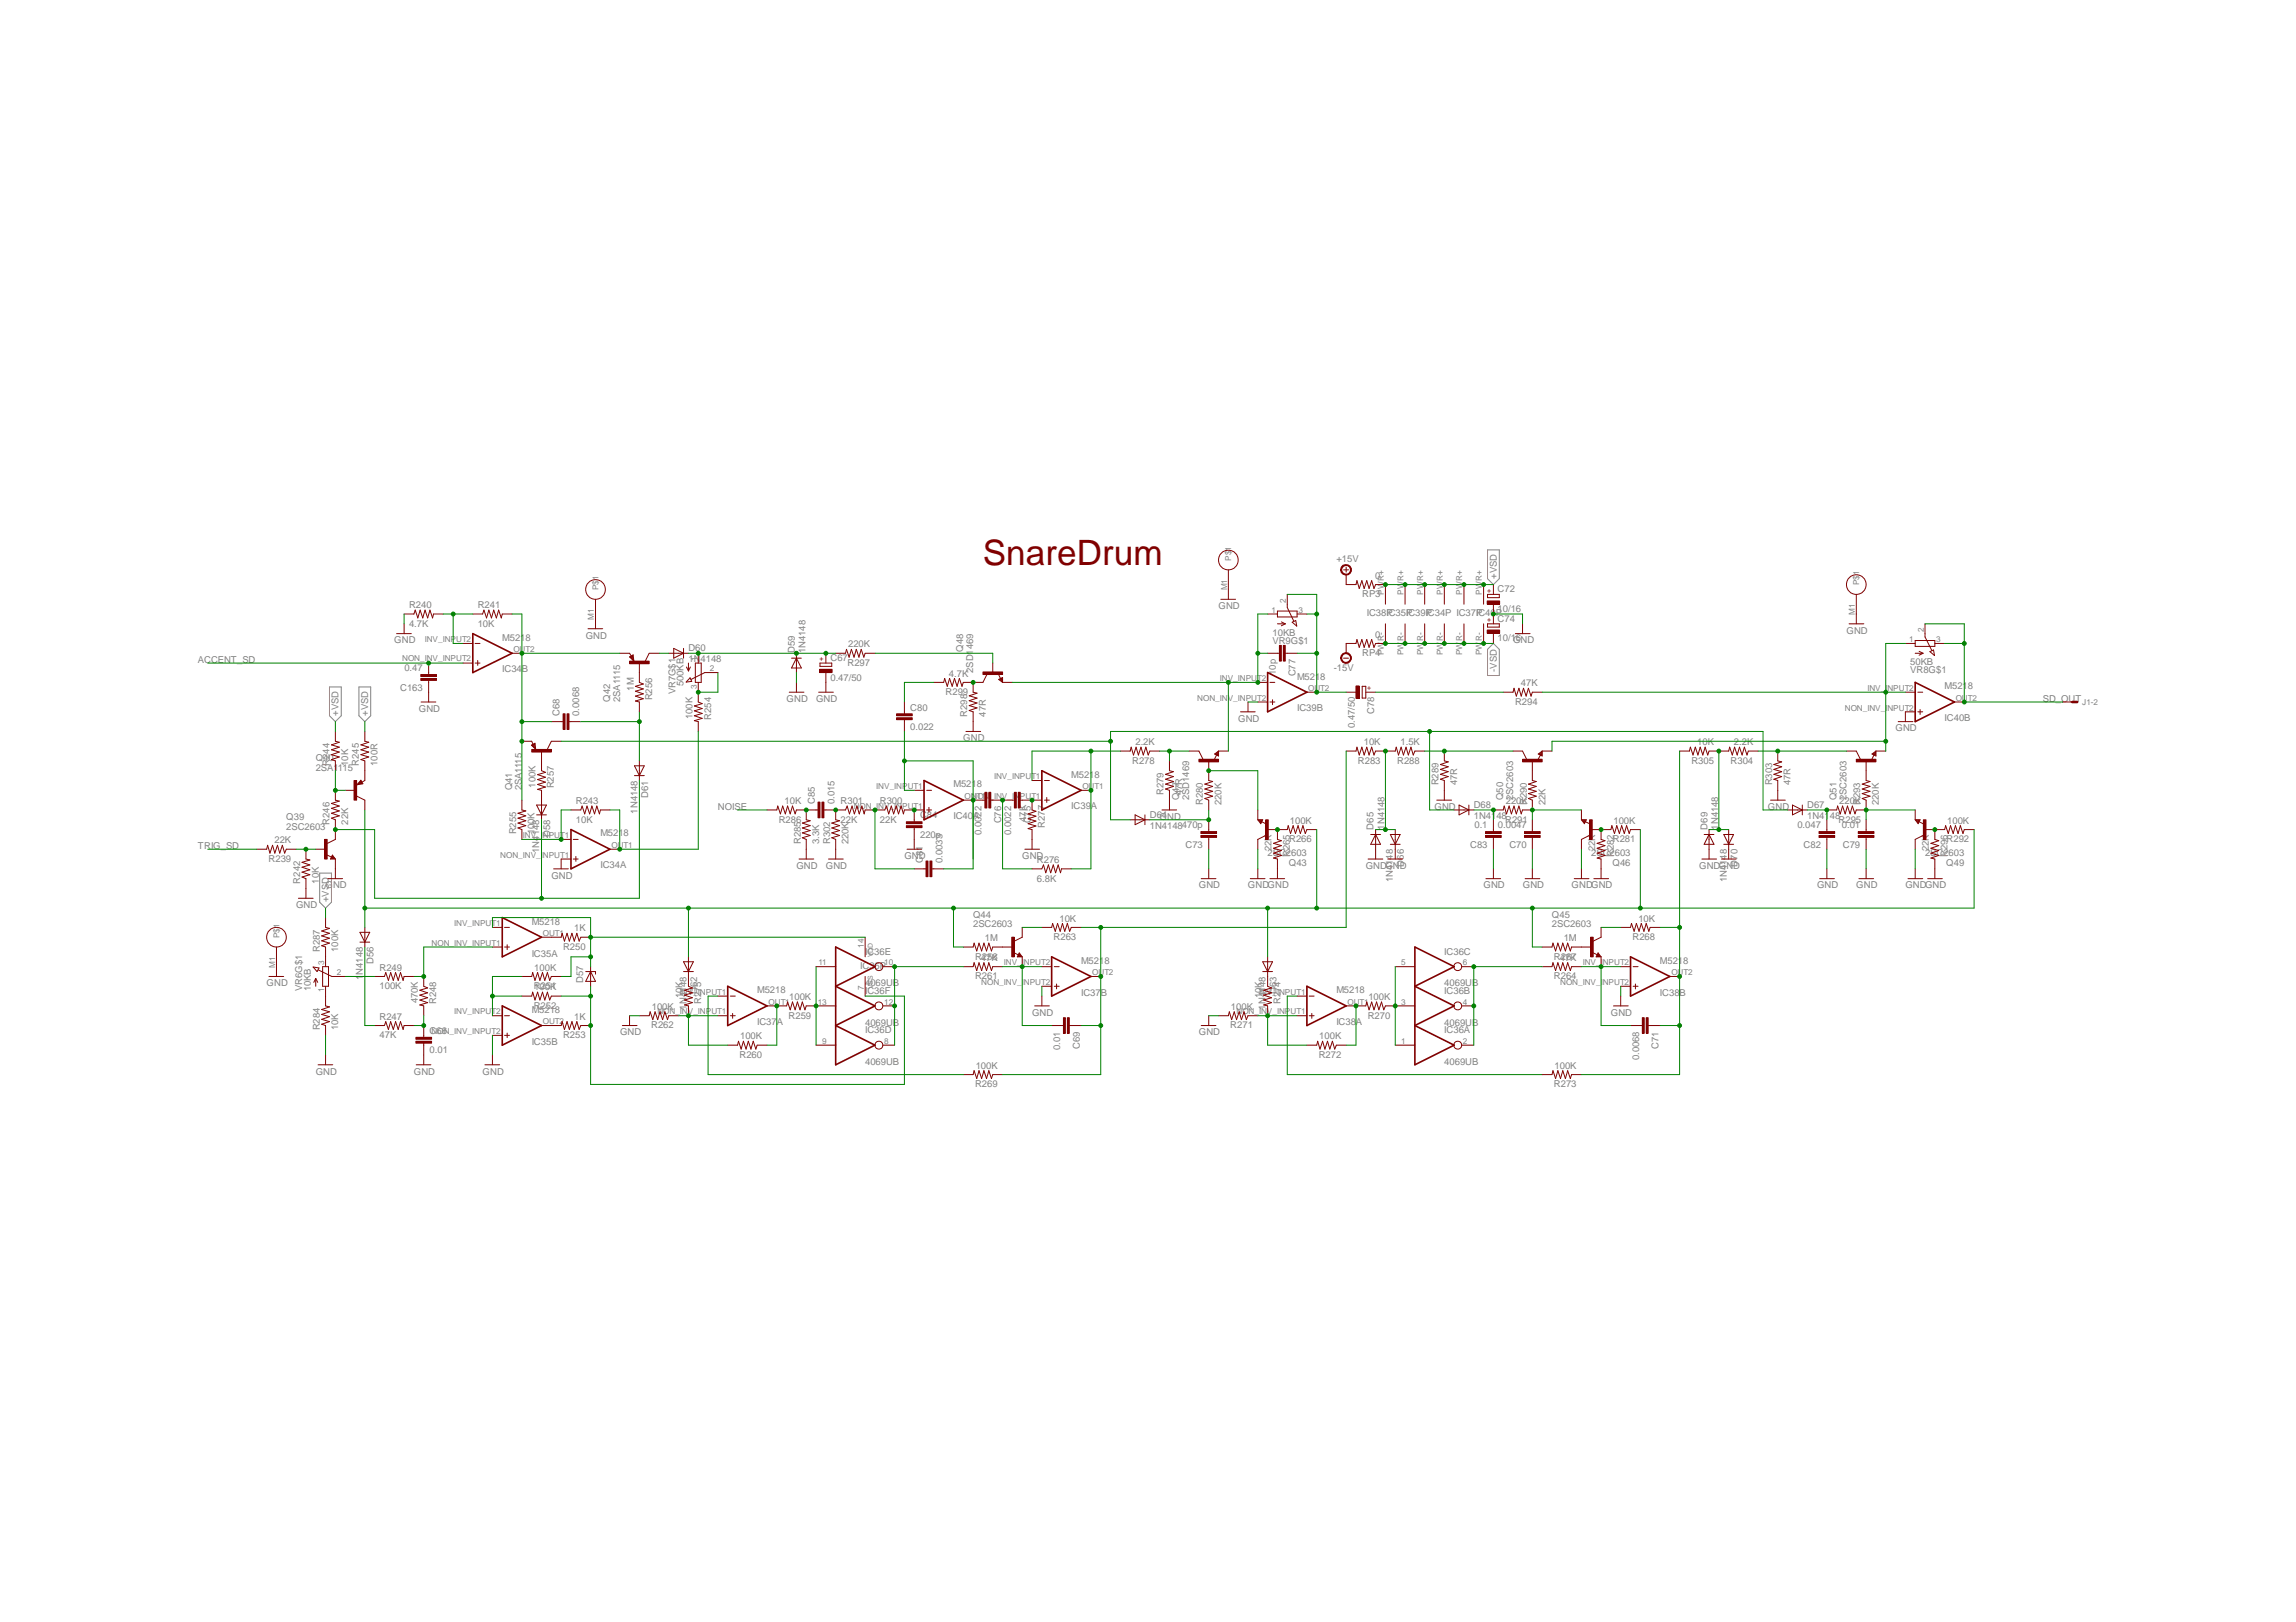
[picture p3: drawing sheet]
<svg xmlns="http://www.w3.org/2000/svg" width="297mm" height="210mm" viewBox="0 0 297 210" stroke-linecap="round" stroke-linejoin="round" font-family="sans-serif">
<defs><g id="words">
<text font-size="4.5" fill="#800000" x="127.2" y="73.1">SnareDrum</text>
<g font-size="1.2" fill="#808080">
<text x="172.9" y="72.8">+15V</text>
<text x="176.2" y="77.3">RP3</text>
<text x="177.9" y="74.9">0</text>
<text x="193.6" y="74.9" transform="rotate(-90 193.6 74.9)">+VSD</text>
<text x="193.8" y="76.7">C72</text>
<text x="51" y="83.3">GND</text>
<text x="52.9" y="81.1">4.7K</text>
<text x="52.9" y="78.7">R240</text>
<text x="61.8" y="81.1">10K</text>
<text x="61.8" y="78.7">R241</text>
<text x="65" y="82.9">M5218</text>
<text x="75.8" y="82.6">GND</text>
<text x="109.7" y="83.8">220K</text>
<text x="157.6" y="78.8">GND</text>
<text x="164.6" y="82.3">10KB</text>
<text x="164.6" y="83.3">VR9G$1</text>
<text x="176.8" y="79.8">IC38P</text>
<text x="177.9" y="82.5">0</text>
<text x="179.4" y="79.8">IC35P</text>
<text x="181.9" y="79.8">IC39P</text>
<text x="184.4" y="79.8">IC34P IC37P</text>
<text x="191" y="79.8">IC40P</text>
<text x="193.8" y="80.5">C74</text>
<text x="193.8" y="79.2">10/16</text>
<text x="193.8" y="83">10/16</text>
<text x="195.7" y="83.3">GND</text>
<text x="238.9" y="82">GND</text>
<text x="25.6" y="85.8">ACCENT_SD</text>
<text x="51.8" y="89.4">C163</text>
<text x="52.3" y="86.9">0.47</text>
<text x="65" y="87">IC34B</text>
<text x="82" y="89.4" transform="rotate(-90 82 89.4)">1M</text>
<text x="87.4" y="89.9" transform="rotate(-90 87.4 89.9)">VR7G$1</text>
<text x="88.4" y="88.8" transform="rotate(-90 88.4 88.8)">500KB</text>
<text x="89.1" y="85.7">1N4148</text>
<text x="89.1" y="84.3">D60</text>
<text x="102.8" y="84.5" transform="rotate(-90 102.8 84.5)">D59</text>
<text x="104.2" y="84.5" transform="rotate(-90 104.2 84.5)">1N4148</text>
<text x="107.4" y="88.1">0.47/50</text>
<text x="107.4" y="85.6">C67</text>
<text x="109.6" y="86.1">R297</text>
<text x="122.3" y="90">R299</text>
<text x="122.8" y="87.6">4.7K</text>
<text x="124.6" y="84.3" transform="rotate(-90 124.6 84.3)">Q48</text>
<text x="125.9" y="87.1" transform="rotate(-90 125.9 87.1)">2SD1469</text>
<text x="165.1" y="87.3" transform="rotate(-90 165.1 87.3)">10p</text>
<text x="167.6" y="87.5" transform="rotate(-90 167.6 87.5)">C77</text>
<text x="167.8" y="88">M5218</text>
<text x="172.5" y="86.9">-15V</text>
<text x="176.2" y="84.9">RP4</text>
<text x="193.6" y="87" transform="rotate(-90 193.6 87)">-VSD</text>
<text x="196.8" y="88.8">47K</text>
<text x="247.1" y="86.1">50KB</text>
<text x="247.1" y="87.1">VR8G$1</text>
<text x="251.6" y="89.2">M5218</text>
<text x="43.8" y="92.6" transform="rotate(-90 43.8 92.6)">+VSD</text>
<text x="47.6" y="92.6" transform="rotate(-90 47.6 92.6)">+VSD</text>
<text x="54.2" y="92.1">GND</text>
<text x="72.4" y="92.6" transform="rotate(-90 72.4 92.6)">C68</text>
<text x="74.9" y="92.6" transform="rotate(-90 74.9 92.6)">0.0068</text>
<text x="78.9" y="90.8" transform="rotate(-90 78.9 90.8)">Q42</text>
<text x="80.2" y="90.8" transform="rotate(-90 80.2 90.8)">2SA1115</text>
<text x="84.4" y="90.6" transform="rotate(-90 84.4 90.6)">R256</text>
<text x="89.6" y="93" transform="rotate(-90 89.6 93)">100K</text>
<text x="92" y="93.1" transform="rotate(-90 92 93.1)">R254</text>
<text x="101.8" y="90.8">GND</text>
<text x="105.6" y="90.8">GND</text>
<text x="117.8" y="94.5">0.022</text>
<text x="117.8" y="91.9">C80</text>
<text x="124.6" y="95.9">GND</text>
<text x="125.1" y="92.8" transform="rotate(-90 125.1 92.8)">R298</text>
<text x="127.5" y="92.8" transform="rotate(-90 127.5 92.8)">47R</text>
<text x="160.2" y="93.4">GND</text>
<text x="167.8" y="92.1">IC39B</text>
<text x="175.3" y="94.2" transform="rotate(-90 175.3 94.2)">0.47/50</text>
<text x="177.8" y="92.4" transform="rotate(-90 177.8 92.4)">C78</text>
<text x="196" y="91.2">R294</text>
<text x="245.2" y="94.7">GND</text>
<text x="251.6" y="93.3">IC40B</text>
<text x="264.3" y="90.8">SD_OUT</text>
<text x="40.8" y="99.7">2SA1115</text>
<text x="40.8" y="98.5">Q40</text>
<text x="42.6" y="99.1" transform="rotate(-90 42.6 99.1)">R244</text>
<text x="45" y="99.1" transform="rotate(-90 45 99.1)">10K</text>
<text x="46.4" y="99.1" transform="rotate(-90 46.4 99.1)">R245</text>
<text x="48.8" y="99.1" transform="rotate(-90 48.8 99.1)">100R</text>
<text x="69.3" y="101.9" transform="rotate(-90 69.3 101.9)">100K</text>
<text x="123.4" y="101.9">M5218</text>
<text x="138.6" y="100.6">M5218</text>
<text x="146.5" y="98.8">R278</text>
<text x="146.9" y="96.4">2.2K</text>
<text x="175.7" y="98.8">R283</text>
<text x="176.4" y="96.4">10K</text>
<text x="180.8" y="98.8">R288</text>
<text x="181.2" y="96.4">1.5K</text>
<text x="186.1" y="101.6" transform="rotate(-90 186.1 101.6)">R289</text>
<text x="188.5" y="101.6" transform="rotate(-90 188.5 101.6)">47R</text>
<text x="218.8" y="98.8">R305</text>
<text x="219.6" y="96.4">10K</text>
<text x="223.9" y="98.8">R304</text>
<text x="224.3" y="96.4">2.2K</text>
<text x="229.3" y="101.6" transform="rotate(-90 229.3 101.6)">R303</text>
<text x="231.6" y="101.6" transform="rotate(-90 231.6 101.6)">47R</text>
<text x="37" y="107.4">2SC2603</text>
<text x="37" y="106.1">Q39</text>
<text x="42.6" y="106.7" transform="rotate(-90 42.6 106.7)">R246</text>
<text x="45" y="106.7" transform="rotate(-90 45 106.7)">22K</text>
<text x="66.2" y="102.3" transform="rotate(-90 66.2 102.3)">Q41</text>
<text x="66.8" y="108" transform="rotate(-90 66.8 108)">R255</text>
<text x="67.5" y="102.3" transform="rotate(-90 67.5 102.3)">2SA1115</text>
<text x="69.2" y="108" transform="rotate(-90 69.2 108)">100K</text>
<text x="71.7" y="102" transform="rotate(-90 71.7 102)">R257</text>
<text x="74.5" y="104.1">R243</text>
<text x="74.5" y="106.5">10K</text>
<text x="82.5" y="105.3" transform="rotate(-90 82.5 105.3)">1N4148</text>
<text x="83.9" y="103.3" transform="rotate(-90 83.9 103.3)">D61</text>
<text x="92.9" y="104.8">NOISE</text>
<text x="100.8" y="106.5">R286</text>
<text x="101.5" y="104.1">10K</text>
<text x="105.4" y="104.1" transform="rotate(-90 105.4 104.1)">C85</text>
<text x="107.9" y="104.1" transform="rotate(-90 107.9 104.1)">0.015</text>
<text x="108.8" y="106.5">22K</text>
<text x="108.8" y="104.1">R301</text>
<text x="113.8" y="106.5">22K</text>
<text x="113.8" y="104.1">R300</text>
<text x="119" y="105.9">C84</text>
<text x="123.4" y="106">IC40A</text>
<text x="129.5" y="106.6" transform="rotate(-90 129.5 106.6)">C76</text>
<text x="132.8" y="106.3" transform="rotate(-90 132.8 106.3)">47K</text>
<text x="133.3" y="106.6" transform="rotate(-90 133.3 106.6)">C75</text>
<text x="135.2" y="107.1" transform="rotate(-90 135.2 107.1)">R277</text>
<text x="138.6" y="104.7">IC39A</text>
<text x="148.8" y="107.2">1N4148470p</text>
<text x="148.8" y="105.8">D64</text>
<text x="150" y="106.1">GND</text>
<text x="150.5" y="102.9" transform="rotate(-90 150.5 102.9)">R279</text>
<text x="152.6" y="103.5" transform="rotate(-90 152.6 103.5)">Q47</text>
<text x="152.9" y="102.9" transform="rotate(-90 152.9 102.9)">47R</text>
<text x="153.8" y="103.5" transform="rotate(-90 153.8 103.5)">2SD1469</text>
<text x="155.6" y="104.2" transform="rotate(-90 155.6 104.2)">R280</text>
<text x="158" y="104.2" transform="rotate(-90 158 104.2)">220K</text>
<text x="166.9" y="106.6">100K</text>
<text x="177.7" y="107.4" transform="rotate(-90 177.7 107.4)">D65</text>
<text x="179.1" y="107.4" transform="rotate(-90 179.1 107.4)">1N4148</text>
<text x="185.6" y="104.8">GND</text>
<text x="190.7" y="106">1N4148</text>
<text x="190.7" y="104.6">D68</text>
<text x="190.8" y="107.1">0.1</text>
<text x="193.8" y="107.1">0.0047</text>
<text x="194.5" y="103.5" transform="rotate(-90 194.5 103.5)">Q50</text>
<text x="194.7" y="106.5">R291</text>
<text x="194.8" y="104.1">220K</text>
<text x="195.7" y="103.5" transform="rotate(-90 195.7 103.5)">2SC2603</text>
<text x="197.5" y="104.2" transform="rotate(-90 197.5 104.2)">R290</text>
<text x="199.9" y="104.2" transform="rotate(-90 199.9 104.2)">22K</text>
<text x="208.7" y="106.6">100K</text>
<text x="220.9" y="107.4" transform="rotate(-90 220.9 107.4)">D69</text>
<text x="222.3" y="107.4" transform="rotate(-90 222.3 107.4)">1N4148</text>
<text x="228.7" y="104.8">GND</text>
<text x="232.5" y="107.1">0.047</text>
<text x="233.8" y="106">1N4148</text>
<text x="233.8" y="104.6">D67</text>
<text x="237.6" y="103.5" transform="rotate(-90 237.6 103.5)">Q51</text>
<text x="237.9" y="106.5">R295</text>
<text x="238" y="104.1">220K</text>
<text x="238.3" y="107.1">0.01</text>
<text x="238.9" y="103.5" transform="rotate(-90 238.9 103.5)">2SC2603</text>
<text x="240.7" y="104.2" transform="rotate(-90 240.7 104.2)">R293</text>
<text x="243.1" y="104.2" transform="rotate(-90 243.1 104.2)">220K</text>
<text x="251.9" y="106.6">100K</text>
<text x="25.6" y="109.9">TRIG_SD</text>
<text x="34.8" y="111.5">R239</text>
<text x="35.5" y="109.1">22K</text>
<text x="69.8" y="110.4" transform="rotate(-90 69.8 110.4)">1N4148</text>
<text x="71.2" y="108.3" transform="rotate(-90 71.2 108.3)">D58</text>
<text x="71.3" y="113.7">GND</text>
<text x="77.7" y="108.2">M5218</text>
<text x="77.7" y="112.4">IC34A</text>
<text x="103" y="112.4">GND</text>
<text x="103.6" y="109.3" transform="rotate(-90 103.6 109.3)">R285</text>
<text x="106" y="109.3" transform="rotate(-90 106 109.3)">3.3K</text>
<text x="106.8" y="112.4">GND</text>
<text x="107.4" y="109.3" transform="rotate(-90 107.4 109.3)">R302</text>
<text x="109.8" y="109.3" transform="rotate(-90 109.8 109.3)">220K</text>
<text x="117" y="111.2">GND</text>
<text x="119" y="108.4">220p</text>
<text x="119.4" y="111.7" transform="rotate(-90 119.4 111.7)">C81</text>
<text x="121.9" y="111.7" transform="rotate(-90 121.9 111.7)">0.0033</text>
<text x="127" y="108" transform="rotate(-90 127 108)">0.0022</text>
<text x="130.8" y="108" transform="rotate(-90 130.8 108)">0.0022</text>
<text x="132.2" y="111.2">GND</text>
<text x="134.2" y="111.7">R276</text>
<text x="153.4" y="109.7">C73</text>
<text x="164" y="110.8">2SC2603</text>
<text x="164.5" y="110.2" transform="rotate(-90 164.5 110.2)">22K</text>
<text x="166.7" y="112.1">Q43</text>
<text x="166.8" y="109">R266</text>
<text x="166.9" y="110.9" transform="rotate(-90 166.9 110.9)">R265</text>
<text x="176.7" y="112.4">GNDGND</text>
<text x="181.6" y="112.1" transform="rotate(-90 181.6 112.1)">D66</text>
<text x="190.2" y="109.7">C83</text>
<text x="195.3" y="109.7">C70</text>
<text x="205.9" y="110.8">2SC2603</text>
<text x="206.4" y="110.2" transform="rotate(-90 206.4 110.2)">22K</text>
<text x="208.6" y="112.1">Q46</text>
<text x="208.7" y="109">R281</text>
<text x="208.8" y="110.9" transform="rotate(-90 208.8 110.9)">R282</text>
<text x="219.8" y="112.4">GNDGND</text>
<text x="224.8" y="112.1" transform="rotate(-90 224.8 112.1)">D70</text>
<text x="233.3" y="109.7">C82</text>
<text x="238.4" y="109.7">C79</text>
<text x="249" y="110.8">2SC2603</text>
<text x="249.6" y="110.2" transform="rotate(-90 249.6 110.2)">22K</text>
<text x="251.8" y="112.1">Q49</text>
<text x="251.8" y="109">R292</text>
<text x="252" y="110.9" transform="rotate(-90 252 110.9)">R296</text>
<text x="38.3" y="117.5">GND</text>
<text x="38.8" y="114.3" transform="rotate(-90 38.8 114.3)">R242</text>
<text x="41.2" y="114.3" transform="rotate(-90 41.2 114.3)">10K</text>
<text x="42.1" y="115">GND</text>
<text x="42.5" y="116.8" transform="rotate(-90 42.5 116.8)">+VSD</text>
<text x="68.8" y="119.7">M5218</text>
<text x="125.9" y="118.8">Q44</text>
<text x="134.2" y="114.1">6.8K</text>
<text x="137.1" y="119.3">10K</text>
<text x="155.1" y="115">GND</text>
<text x="161.5" y="115">GNDGND</text>
<text x="180.2" y="114.2" transform="rotate(-90 180.2 114.2)">1N4148</text>
<text x="191.9" y="115">GND</text>
<text x="197" y="115">GND</text>
<text x="200.8" y="118.8">Q45</text>
<text x="203.3" y="115">GNDGND</text>
<text x="212" y="119.3">10K</text>
<text x="223.4" y="114.2" transform="rotate(-90 223.4 114.2)">1N4148</text>
<text x="235.1" y="115">GND</text>
<text x="240.2" y="115">GND</text>
<text x="246.5" y="115">GNDGND</text>
<text x="41.4" y="123.2" transform="rotate(-90 41.4 123.2)">R287</text>
<text x="43.8" y="123.2" transform="rotate(-90 43.8 123.2)">100K</text>
<text x="48.3" y="124.8" transform="rotate(-90 48.3 124.8)">D56</text>
<text x="49.1" y="125.6">R249</text>
<text x="68.8" y="123.8">IC35A</text>
<text x="69.1" y="125.6">100K</text>
<text x="72.9" y="122.9">R250</text>
<text x="74.3" y="120.5">1K</text>
<text x="111.3" y="125.4">IC36P</text>
<text x="111.9" y="123.5">IC36E</text>
<text x="125.9" y="120">2SC2603</text>
<text x="126.2" y="124.2">R258</text>
<text x="126.9" y="124.3">47K</text>
<text x="127.4" y="121.8">1M</text>
<text x="136.3" y="121.7">R263</text>
<text x="139.9" y="124.7">M5218</text>
<text x="186.9" y="123.5">IC36C</text>
<text x="200.8" y="120">2SC2603</text>
<text x="201" y="124.2">R267</text>
<text x="201.8" y="124.3">47K</text>
<text x="202.3" y="121.8">1M</text>
<text x="211.2" y="121.7">R268</text>
<text x="214.8" y="124.7">M5218</text>
<text x="34.5" y="127.6">GND</text>
<text x="39.1" y="128.3" transform="rotate(-90 39.1 128.3)">VR6G$1</text>
<text x="40.2" y="128.3" transform="rotate(-90 40.2 128.3)">10KB</text>
<text x="46.9" y="126.8" transform="rotate(-90 46.9 126.8)">1N4148</text>
<text x="49.1" y="128">100K</text>
<text x="49.1" y="132">R247</text>
<text x="54.1" y="129.8" transform="rotate(-90 54.1 129.8)">470K</text>
<text x="56.4" y="129.9" transform="rotate(-90 56.4 129.9)">R248</text>
<text x="68.8" y="131.1">M5218</text>
<text x="69" y="130.6">R252</text>
<text x="69" y="128">R251</text>
<text x="69.1" y="128.1">100K</text>
<text x="74.3" y="132">1K</text>
<text x="75.4" y="127.3" transform="rotate(-90 75.4 127.3)">D57</text>
<text x="84.3" y="130.7">100K</text>
<text x="88.3" y="129.2" transform="rotate(-90 88.3 129.2)">10K</text>
<text x="88.8" y="130.6" transform="rotate(-90 88.8 130.6)">1N4148</text>
<text x="90.2" y="128.6" transform="rotate(-90 90.2 128.6)">D62</text>
<text x="90.7" y="129.9" transform="rotate(-90 90.7 129.9)">R275</text>
<text x="98" y="128.5">M5218</text>
<text x="102" y="131.8">R259</text>
<text x="102.1" y="129.4">100K</text>
<text x="111.9" y="127.6">4069UB</text>
<text x="111.9" y="128.6">IC36F</text>
<text x="126.2" y="126.7">R261</text>
<text x="133.5" y="131.4">GND</text>
<text x="139.9" y="128.9">IC37B</text>
<text x="159.3" y="130.7">100K</text>
<text x="163.2" y="129.2" transform="rotate(-90 163.2 129.2)">10K</text>
<text x="163.7" y="130.6" transform="rotate(-90 163.7 130.6)">1N4148</text>
<text x="165.1" y="128.6" transform="rotate(-90 165.1 128.6)">D63</text>
<text x="165.6" y="129.9" transform="rotate(-90 165.6 129.9)">R274</text>
<text x="172.9" y="128.5">M5218</text>
<text x="177" y="131.8">R270</text>
<text x="177" y="129.4">100K</text>
<text x="186.9" y="128.6">IC36B</text>
<text x="186.9" y="127.6">4069UB</text>
<text x="201" y="126.7">R264</text>
<text x="208.4" y="131.4">GND</text>
<text x="214.8" y="128.9">IC38B</text>
<text x="41.4" y="133.3" transform="rotate(-90 41.4 133.3)">R284</text>
<text x="43.8" y="133.3" transform="rotate(-90 43.8 133.3)">10K</text>
<text x="49.1" y="134.4">47K</text>
<text x="55.6" y="136.3">0.01</text>
<text x="55.6" y="133.8">C66</text>
<text x="68.8" y="135.2">IC35B</text>
<text x="72.9" y="134.4">R253</text>
<text x="80.2" y="134">GND</text>
<text x="84.2" y="133.1">R262</text>
<text x="95.7" y="136.9">R260</text>
<text x="95.8" y="134.5">100K</text>
<text x="98" y="132.7">IC37A</text>
<text x="111.9" y="137.8">4069UB</text>
<text x="111.9" y="132.7">4069UB</text>
<text x="111.9" y="133.7">IC36D</text>
<text x="137.2" y="135.8" transform="rotate(-90 137.2 135.8)">0.01</text>
<text x="139.7" y="135.7" transform="rotate(-90 139.7 135.7)">C69</text>
<text x="155.1" y="134">GND</text>
<text x="159.2" y="133.1">R271</text>
<text x="170.6" y="136.9">R272</text>
<text x="170.7" y="134.5">100K</text>
<text x="172.9" y="132.7">IC38A</text>
<text x="186.9" y="133.7">IC36A</text>
<text x="186.9" y="137.8">4069UB</text>
<text x="186.9" y="132.7">4069UB</text>
<text x="212" y="137.2" transform="rotate(-90 212 137.2)">0.0068</text>
<text x="214.6" y="135.7" transform="rotate(-90 214.6 135.7)">C71</text>
<text x="40.8" y="139.1">GND</text>
<text x="53.5" y="139.1">GND</text>
<text x="62.4" y="139.1">GND</text>
<text x="126.2" y="140.7">R269</text>
<text x="126.2" y="138.3">100K</text>
<text x="201" y="140.7">R273</text>
<text x="201.1" y="138.3">100K</text>
</g>
<g font-size="1.1" fill="#808080">
<text x="77.4" y="76.4" transform="rotate(-90 77.4 76.4)">P$1</text>
<text x="158.7" y="76.4" transform="rotate(-90 158.7 76.4)">M1</text>
<text x="159.3" y="72.6" transform="rotate(-90 159.3 72.6)">P$1</text>
<text x="179" y="77" transform="rotate(-90 179 77)">PWR+</text>
<text x="181.6" y="77" transform="rotate(-90 181.6 77)">PWR+</text>
<text x="184.1" y="77" transform="rotate(-90 184.1 77)">PWR+</text>
<text x="186.6" y="77" transform="rotate(-90 186.6 77)">PWR+</text>
<text x="189.2" y="77" transform="rotate(-90 189.2 77)">PWR+</text>
<text x="191.7" y="77" transform="rotate(-90 191.7 77)">PWR+</text>
<text x="240.5" y="75.7" transform="rotate(-90 240.5 75.7)">P$1</text>
<text x="54.9" y="83.1">INV_INPUT2</text>
<text x="76.8" y="80.2" transform="rotate(-90 76.8 80.2)">M1</text>
<text x="164.5" y="79.3">1</text>
<text x="166.4" y="78" transform="rotate(-90 166.4 78)">2</text>
<text x="168" y="79.3">3</text>
<text x="240" y="79.5" transform="rotate(-90 240 79.5)">M1</text>
<text x="247" y="83.1">1</text>
<text x="248.9" y="81.8" transform="rotate(-90 248.9 81.8)">2</text>
<text x="250.5" y="83.1">3</text>
<text x="52" y="85.6">NON_INV_INPUT2</text>
<text x="66.4" y="84.3">OUT2</text>
<text x="90.2" y="89.1" transform="rotate(-90 90.2 89.1)">3</text>
<text x="90.2" y="85.6" transform="rotate(-90 90.2 85.6)">1</text>
<text x="91.8" y="86.9">2</text>
<text x="157.8" y="88.1">INV_INPUT2</text>
<text x="169.2" y="89.4">OUT2</text>
<text x="179" y="84.8" transform="rotate(-90 179 84.8)">PWR-</text>
<text x="181.6" y="84.8" transform="rotate(-90 181.6 84.8)">PWR-</text>
<text x="184.1" y="84.8" transform="rotate(-90 184.1 84.8)">PWR-</text>
<text x="186.6" y="84.8" transform="rotate(-90 186.6 84.8)">PWR-</text>
<text x="189.2" y="84.8" transform="rotate(-90 189.2 84.8)">PWR-</text>
<text x="191.7" y="84.8" transform="rotate(-90 191.7 84.8)">PWR-</text>
<text x="241.6" y="89.4">INV_INPUT2</text>
<text x="154.9" y="90.7">NON_INV_INPUT2</text>
<text x="238.7" y="91.9">NON_INV_INPUT2</text>
<text x="253" y="90.7">OUT2</text>
<text x="269.4" y="91.2">J1-2</text>
<text x="128.6" y="100.8">INV_INPUT1</text>
<text x="110.4" y="104.6">NON_INV_INPUT1</text>
<text x="113.4" y="102.1">INV_INPUT1</text>
<text x="124.8" y="103.4">OUT1</text>
<text x="125.7" y="103.4">NON_INV_INPUT1</text>
<text x="140" y="102.1">OUT1</text>
<text x="64.7" y="111">NON_INV_INPUT1</text>
<text x="67.6" y="108.5">INV_INPUT1</text>
<text x="79.1" y="109.7">OUT1</text>
<text x="58.8" y="119.8">INV_INPUT1</text>
<text x="35.6" y="125.2" transform="rotate(-90 35.6 125.2)">M1</text>
<text x="36.1" y="121.4" transform="rotate(-90 36.1 121.4)">P$1</text>
<text x="41.9" y="124.9" transform="rotate(-90 41.9 124.9)">3</text>
<text x="55.8" y="122.4">NON_INV_INPUT1</text>
<text x="70.2" y="121.1">OUT1</text>
<text x="105.9" y="124.9">11</text>
<text x="111.8" y="122.7" transform="rotate(-90 111.8 122.7)">14</text>
<text x="114.4" y="124.9">10</text>
<text x="129.9" y="124.9">INV_INPUT2</text>
<text x="181.3" y="124.9">5</text>
<text x="189.3" y="124.9">6</text>
<text x="204.8" y="124.9">INV_INPUT2</text>
<text x="41.9" y="128.4" transform="rotate(-90 41.9 128.4)">1</text>
<text x="43.6" y="126.2">2</text>
<text x="58.8" y="131.3">INV_INPUT2</text>
<text x="85" y="131.3">NON_INV_INPUT1</text>
<text x="88" y="128.7">INV_INPUT1</text>
<text x="99.4" y="130">OUT1</text>
<text x="105.8" y="130">13</text>
<text x="111.8" y="128.1" transform="rotate(-90 111.8 128.1)">7</text>
<text x="114.4" y="130">12</text>
<text x="127" y="127.5">NON_INV_INPUT2</text>
<text x="141.3" y="126.2">OUT2</text>
<text x="160" y="131.3">NON_INV_INPUT1</text>
<text x="162.9" y="128.7">INV_INPUT1</text>
<text x="174.3" y="130">OUT1</text>
<text x="181.3" y="130">3</text>
<text x="189.3" y="130">4</text>
<text x="201.8" y="127.5">NON_INV_INPUT2</text>
<text x="216.2" y="126.2">OUT2</text>
<text x="55.8" y="133.8">NON_INV_INPUT2</text>
<text x="70.2" y="132.5">OUT2</text>
<text x="106.4" y="135.1">9</text>
<text x="114.4" y="135.1">8</text>
<text x="181.3" y="135.1">1</text>
<text x="189.3" y="135.1">2</text>
</g>
<g font-size=".9" fill="#800000">
<text x="192.9" y="76.7" transform="rotate(-90 192.9 76.7)">+</text>
<text x="192.9" y="80.5" transform="rotate(-90 192.9 80.5)">+</text>
<text x="106.5" y="85.6" transform="rotate(-90 106.5 85.6)">+</text>
<text x="176.9" y="89.3">+</text>
</g>
<g font-size=".9" fill="#808080">
<text x="112.9" y="123.8" transform="rotate(-90 112.9 123.8)">VDD</text>
<text x="112.9" y="128" transform="rotate(-90 112.9 128)">VSS</text>
</g>
</g></defs>
<path d="M192.4 71.2h1.6v3.7l-.8 .7-.8-.7zM42.6 88.9h1.6v3.7l-.8 .8-.8-.8zM46.4 88.9h1.6v3.7l-.8 .8-.8-.8zM193.2 83.3l.8 .7v3.4h-1.6v-3.4zM41.4 113h1.5v3.8l-.8 .7-.7-.7z" fill="none" stroke="#808080" stroke-width=".13"/>
<g fill="none" stroke="#800000" stroke-width=".13">
<path d="M179.2 75.6v2.6M181.8 75.6v2.6M184.3 75.6v2.6M144.9 97.2h1.3l.1-.5 .3 1 .4-1 .3 1 .3-1 .3 1 .3-1 .3 1 .3-.5h1.2M151.3 98.5v1.2l.5 .2-1 .3 1 .3-1 .3 1 .3-1 .4 1 .3-1 .3 .5 .2v1.2M153.8 97.2h1.3l.5 1M155.1 98.3h2.5v.3h-2.5zM156.4 98.5v2.5l.5 .1-1 .4 1 .3-1 .3 1 .3-1 .3 1 .3-1 .3 .5 .2v1.3M157.1 97.6l.5-.4v.6zM157.4 97.7l-.3 .6M157.4 97.6l.1-.1v.2l-.2-.1 .3-.3v.4M157.6 97.2h1.3"/>
<path d="M160.5 92.1h1.9M161.5 90.8v1.3M162.7 90.8h1.3M162.7 88.3h1.3M164 84.5h1.5M164.3 90.8h.6M164.3 88.3h.6M164.6 90.6v.6M165.5 83.5h.3v2.1h-.3zM166 83.5h.3v2.1h-.3zM166.3 84.5h1.5M169.1 89.6h1.2"/>
<path d="M174.2 97.2h1.2l.2-.5 .2 1 .4-1 .3 1 .3-1 .3 1 .4-1 .3 1 .2-.5h2.5l.1-.5 .3 1 .4-1 .3 1 .3-1 .3 1 .3-1 .3 1 .2-.5h1.3M176.2 88.8h.5v1.5h-.5zM179.2 80.7v2.6M181.8 80.7v2.6M184.3 80.7v2.6M186.9 97.2v1.3l.5 .1-1.1 .3 1.1 .3-1.1 .4 1.1 .3-1.1 .3 1.1 .3-1.1 .3 .6 .2v2.5M195.7 97.2h1.3l.5 1M197 98.3h2.5v.3h-2.5zM198.2 98.5v2.5l.6 .1-1.1 .4 1.1 .3-1.1 .3 1.1 .3-1.1 .3 1.1 .3-1.1 .3 .5 .2v1.3h-1.2l-.2 .5-.3-1-.3 1-.3-1-.4 1-.3-1-.3 1-.3-1-.1 .5h-1.3M199 97.6l.5-.4v.6zM199.3 97.6l.1-.1v.2l-.3-.1 .4-.3v.4M199.3 97.7l-.3 .6"/>
<path d="M199.5 97.2h1.3M217.3 97.2h1.3l.1-.5 .3 1 .3-1 .4 1 .3-1 .3 1 .3-1 .3 1 .2-.5h2.5l.2-.5 .3 1 .3-1 .3 1 .3-1 .4 1 .3-1 .3 1 .2-.5h1.3M230 97.2v1.3l.5 .1-1 .3 1 .3-1 .4 1 .3-1 .3 1 .3-1 .3 .5 .2v2.5M238.9 97.2h1.3l.5 1M240.2 98.3h2.5v.3h-2.5zM241.4 98.5v2.5l.5 .1-1 .4 1 .3-1 .3 1 .3-1 .3 1 .3-1 .3 .5 .2v1.3h-1.2l-.2 .5-.4-1-.3 1-.3-1-.3 1-.3-1-.3 1-.4-1-.1 .5h-1.3M242.2 97.6l.5-.4v.6zM242.4 97.7l-.3 .6M242.4 97.6l.2-.1v.2l-.3-.1 .4-.3v.4M242.7 97.2h1.3M245.6 93.4h1.9M246.5 89.6h1.3"/>
<path d="M246.5 83.3h1.3M247.8 82.9h2.5v.8h-2.5zM247.8 92.1h-1.3v1.3M247.8 84.5h1M248.1 92.1h.6M248.1 89.6h.6M248.3 84.3l.5 .2M248.4 91.8v.7M248.8 84.5l-.5 .3M249 80.7v1.7l.9 1.8M249.7 84.3l.4-.2 .2 .7zM250.3 83.3h1.3"/>
<path d="M252.9 90.8h1.2M42.1 118.7v1.3l.5 .1-1 .4 1 .3-1 .3 1 .3-1 .4 1 .2-1 .4 .5 .2v2.5M146.2 106.1h2.6M146.9 105.5l1.2 .6-1.2 .6zM148.1 105.5v1.2M155.4 107.6h2v.3h-2zM155.4 108.1h2v.3h-2zM155.4 113.7h1.9M156.4 106.1v1.5M156.4 108.4v1.5M156.4 112.4v1.3M161.8 113.7h1.9"/>
<path d="M162.7 106.1h.7l-.3 .5zM162.7 104.8v1.3M162.7 112.4v1.3M163.2 106.1h-.3l.2 .4 .1-.3h-.2l.1 .1M163.2 106.3l.6 .3M163.7 106.1h.4v2.5h-.4zM163.7 108.1l-1 .5v1.3M164 107.4h2.5l.2-.6 .3 1.1 .3-1.1 .3 1.1 .3-1.1 .3 1.1 .4-1.1 .3 1.1 .2-.5h1.2M164.3 113.7h1.9M165.3 107.4v1.2l.5 .2-1 .3 1 .3-1 .4 1 .3-1 .3 1 .3-1 .3 .5 .2v2.5M177 111.2h1.9M177.3 108h1.3"/>
<path d="M178 108l.6 1.3h-1.3zM178 107.4v3.8M179.5 111.2h1.9M179.9 108h1.2l-.6 1.3zM179.9 109.3h1.2M180.5 107.4v3.8M185.9 103.5h1.9M188.1 104.8h2.6M188.8 104.2l1.2 .6-1.2 .7zM190 104.2v1.3M192.2 107.6h2v.3h-2zM192.2 108.1h2v.3h-2z"/>
<path d="M192.2 113.7h1.9M193.2 106.1v1.5M193.2 108.4v1.5M193.2 112.4v1.3M197.2 107.6h2.1v.3h-2.1zM197.2 108.1h2.1v.3h-2.1zM197.3 113.7h1.9M198.2 106.1v1.5M198.2 108.4v1.5M198.2 112.4v1.3M203.7 113.7h1.9M204.6 106.1h.6l-.2 .5z"/>
<path d="M204.6 104.8v1.3M204.6 112.4v1.3M205.1 106.3l.6 .3M205.1 106.1h-.4l.3 .4 .1-.3h-.2l.1 .1M205.6 108.1l-1 .5v1.3M205.7 106.1h.3v2.5h-.3zM205.9 107.4h2.5l.1-.6 .4 1.1 .3-1.1 .3 1.1 .3-1.1 .3 1.1 .3-1.1 .4 1.1 .1-.5h1.3M206.2 113.7h1.9M207.1 107.4v1.2l.5 .2-1 .3 1 .3-1 .4 1 .3-1 .3 1 .3-1 .3 .5 .2v2.5M220.2 111.2h1.9M220.5 108h1.2M221.1 108l.6 1.3h-1.2z"/>
<path d="M221.1 107.4v3.8M222.7 111.2h1.9M223 108h1.3l-.7 1.3zM223 109.3h1.3M223.6 107.4v3.8M229.1 103.5h1.9M231.3 104.8h2.5M231.9 104.2l1.3 .6-1.3 .7zM233.2 104.2v1.3M235.3 107.6h2.1v.3h-2.1zM235.3 108.1h2.1v.3h-2.1zM235.4 113.7h1.9"/>
<path d="M236.3 106.1v1.5M236.3 108.4v1.5M236.3 112.4v1.3M240.4 107.6h2v.3h-2zM240.4 108.1h2v.3h-2zM240.5 113.7h1.9M241.4 106.1v1.5M241.4 108.4v1.5M241.4 112.4v1.3M246.8 113.7h1.9M247.8 106.1h.6l-.2 .5zM247.8 104.8v1.3"/>
<path d="M247.8 112.4v1.3M248.3 106.1h-.4l.3 .4 .1-.3h-.2l.1 .1M248.3 106.3l.6 .3M248.8 108.1l-1 .5v1.3M248.8 106.1h.4v2.5h-.4zM249 107.4h2.6l.1-.6 .3 1.1 .3-1.1 .4 1.1 .3-1.1 .3 1.1 .3-1.1 .4 1.1 .1-.5h1.3M249.4 113.7h1.9M250.3 107.4v1.2l.5 .2-1 .3 1 .3-1 .4 1 .3-1 .3 1 .3-1 .3 .5 .2v2.5M40.5 125.1l.8 .2-.3 .4zM40.8 126.6v1M40.8 126.6l-.2 .5M40.8 126.6l.3 .5"/>
<path d="M41.1 137.8h1.9M41.2 125.5l1.7 .9h1.8M41.7 125.1h.8v2.5h-.8zM42.1 127.6v2.6l.5 .1-1 .3 1 .3-1 .4 1 .3-1 .3 1 .3-1 .3 .5 .2v1.3M42.1 136.5v1.3M46.6 120.6h1.2l-.6 1.3zM46.6 121.9h1.2M47.2 120v2.6M48.5 126.4h1.2l.2-.5 .3 1 .3-1 .4 1 .3-1 .3 1 .3-1 .4 1 .1-.5h1.2M48.5 132.7h1.2l.2-.5 .3 1 .3-1 .4 1 .3-1 .3 1 .3-1 .4 1 .1-.5h1.2M53.8 134.7h2v.3h-2zM53.8 134.2h2v.3h-2z"/>
<path d="M53.8 137.8h1.9M54.8 126.4v1.2l.5 .2-1 .3 1 .4-1 .3 1 .3-1 .3 1 .4-1 .2 .5 .2v1.2M54.8 132.7v1.5M54.8 135v2.8M62.7 137.8h1.9M63.7 122.6h1.3M63.7 120h1.3M63.7 131.4h1.3M63.7 134h1.3M63.7 136.5v1.3M65.3 122.6h.6M65.3 120h.6"/>
<path d="M65.3 131.4h.6M65.3 134h.6M65.6 122.3v.6M65.6 133.7v.6M67.5 126.4h1.3l.1-.5 .3 1 .4-1 .2 1 .4-1 .3 1 .3-1 .3 1 .2-.5h1.3M67.5 128.9h1.3l.1-.5 .3 1 .4-1 .2 1 .4-1 .3 1 .3-1 .3 1 .2-.5h1.3M70.1 132.7h2.5l.1-.5 .3 1 .4-1 .3 1 .3-1 .3 1 .3-1 .3 1 .2-.5h1.3M70.1 121.3h2.5l.1-.5 .3 1 .4-1 .3 1 .3-1 .3 1 .3-1 .3 1 .2-.5h1.3M75.8 125.7h1.2v.4M76.4 125.7l.6 1.3h-1.2zM76.4 125.1v2.5M80.5 132.7h1.9"/>
<path d="M81.4 131.4v1.3M82.7 131.4h1.3l.1-.5 .4 1.1 .2-1.1 .4 1.1 .3-1.1 .3 1.1 .3-1.1 .4 1.1 .1-.6h1.3M88.4 125.7h1.3M88.4 124.5h1.3l-.6 1.2zM89.1 123.8v3.8l.5 .2-1 .3 1 .4-1 .3 1 .3-1 .3 1 .4-1 .2 .5 .2v1.2M92.9 131.4h1.2M92.9 128.9h1.2M94.1 135.3h1.3l.1-.6 .4 1.1 .3-1.1 .3 1.1 .3-1.1 .4 1.1 .2-1.1 .4 1.1 .2-.5h1.2M94.5 131.4h.6M94.5 128.9h.6M94.8 131.1v.7M99.2 130.2h2.6l.1-.5 .3 1 .3-1 .4 1 .3-1 .3 1 .3-1 .3 1 .2-.5h3.8"/>
<path d="M105.6 125.1h2.5M105.6 135.3h2.5M111.9 121.3v2.5M111.9 126.4v2.5M114.2 125.1h1.5M114.2 130.2h1.5M114.2 135.3h1.5M124.6 125.1h1.3l.1-.5 .4 1 .3-1 .3 1 .3-1 .3 1 .3-1 .4 1 .1-.5h1.3M124.6 122.6h1.3l.1-.6 .4 1.1 .3-1.1 .3 1.1 .3-1.1 .3 1.1 .3-1.1 .4 1.1 .1-.5h2.6M124.6 139.1h1.3l.1-.5 .4 1 .3-1 .3 1 .3-1 .3 1 .3-1 .4 1 .1-.5h1.3M130.9 121.3h.3v2.5h-.3zM131.1 123.3l.6 .3"/>
<path d="M131.9 123.3l.3 .5h-.6zM131.9 123.6v.1h-.2l.2-.3 .2 .4h-.4M132.2 120v1.3l-1 .5M132.2 123.8v1.3M133.9 130.2h1.9M134.8 127.6h1.3M134.8 125.1h1.3M134.8 120h1.3l.1-.5 .3 1 .3-1 .4 1 .3-1 .2 1 .4-1 .3 1 .2-.5h1.3M134.8 128.9v1.3M136.1 132.7h1.5M136.4 127.6h.6M136.4 125.1h.6"/>
<path d="M136.7 127.3v.7M137.6 131.7h.2v2h-.2zM138.1 131.7h.2v2h-.2zM138.3 132.7h1.6M141.1 126.4h1.3M155.4 132.7h1.9M156.4 131.4v1.3M157.6 131.4h1.3l.1-.5 .3 1.1 .4-1.1 .3 1.1 .3-1.1 .3 1.1 .3-1.1 .3 1.1 .3-.6h1.2M163.4 124.5h1.2l-.6 1.2zM163.4 125.7h1.2M164 123.8v3.8l.5 .2-1 .3 1 .4-1 .3 1 .3-1 .3 1 .4-1 .2 .5 .2v1.2M167.8 131.4h1.3"/>
<path d="M167.8 128.9h1.3M169.1 135.3h1.2l.2-.6 .3 1.1 .3-1.1 .3 1.1 .3-1.1 .3 1.1 .4-1.1 .3 1.1 .2-.5h1.3M169.4 131.4h.6M169.4 128.9h.6M169.7 131.1v.7M174.2 130.2h2.5l.1-.5 .3 1 .4-1 .3 1 .3-1 .3 1 .3-1 .3 1 .2-.5h3.8M180.5 125.1h2.5M180.5 135.3h2.5M189.1 125.1h1.6M189.1 130.2h1.6M189.1 135.3h1.6M199.5 125.1h1.3l.1-.5 .3 1 .3-1 .4 1 .3-1 .3 1 .3-1 .4 1 .1-.5h1.3"/>
<path d="M199.5 122.6h1.3l.1-.6 .3 1.1 .3-1.1 .4 1.1 .3-1.1 .3 1.1 .3-1.1 .4 1.1 .1-.5h2.6M199.5 139.1h1.3l.1-.5 .3 1 .3-1 .4 1 .3-1 .3 1 .3-1 .4 1 .1-.5h1.3M205.8 121.3h.3v2.5h-.3zM206 123.3l.7 .3M206.8 123.3l.3 .5h-.6zM206.8 123.6v.1h-.2l.2-.3 .2 .4h-.4M207.1 120v1.3l-1 .5M207.1 123.8v1.3M208.7 130.2h1.9M209.7 120h1.2l.2-.5 .3 1 .3-1 .3 1 .3-1 .4 1 .3-1 .3 1 .2-.5h1.3M209.7 127.6h1.2M209.7 125.1h1.2"/>
<path d="M209.7 128.9v1.3M210.9 132.7h1.6M211.3 127.6h.6M211.3 125.1h.6M211.6 127.3v.7M212.5 131.7h.2v2h-.2zM213 131.7h.2v2h-.2zM213.2 132.7h1.6M216 126.4h1.3"/>
<circle cx="113.7" cy="135.3" r=".51"/>
<circle cx="113.7" cy="125.1" r=".51"/>
<circle cx="113.7" cy="130.2" r=".51"/>
<circle cx="188.6" cy="135.3" r=".51"/>
<circle cx="188.6" cy="125.1" r=".51"/>
<circle cx="188.6" cy="130.2" r=".51"/>
</g>
<path d="M155.1 98.4h2.5M197 98.4h2.5M240.2 98.4h2.5M163.9 106.1v2.5M205.8 106.1v2.5M249 106.1v2.5M131.1 121.3v2.5M205.9 121.3v2.5" fill="none" stroke="#800000" stroke-width=".34"/>
<g fill="none" stroke="#800000" stroke-width=".25">
<path d="M165.6 83.5v2.1M166.2 83.5v2.1M155.4 107.7h2M155.4 108.2h2M192.2 107.7h2M192.2 108.2h2M197.2 107.7h2.1M197.2 108.2h2.1M235.3 107.7h2.1M235.3 108.2h2.1M240.4 107.7h2M240.4 108.2h2"/>
<path d="M53.8 134.9h2M53.8 134.4h2M137.7 131.7v2M138.2 131.7v2M212.6 131.7v2M213.1 131.7v2"/>
</g>
<path d="M164 87l5.1 2.6-5.1 2.5zM247.8 88.3l5.1 2.5-5.1 2.6zM65 118.7l5.1 2.6-5.1 2.5zM65 130.2l5.1 2.5-5.1 2.6zM94.1 127.6l5.1 2.6-5.1 2.5zM108.1 122.6l5.1 2.5-5.1 2.5 5.1 2.6-5.1 2.5 5.1 2.6-5.1 2.5zM136.1 123.8l5 2.6-5 2.5zM169.1 127.6l5.1 2.6-5.1 2.5zM183 122.6l5.1 2.5-5.1 2.5 5.1 2.6-5.1 2.5 5.1 2.6-5.1 2.5zM210.9 123.8l5.1 2.6-5.1 2.5z" fill="none" stroke="#800000" stroke-width=".21"/>
<path d="M175.4 88.8h.4v1.6h-.4z" fill-rule="evenodd" fill="#800000"/>
<g fill="none" stroke="#800000" stroke-width=".13">
<path d="M164 79.5h1.3M165.3 79.1h2.5v.7h-2.5zM166.5 76.9v1.7l.9 1.8M167.8 79.5h1.3M106.1 85.8h1.5v.4h-1.5zM108.1 84.5h1.3l.1-.5 .4 1 .2-1 .4 1 .3-1 .3 1 .3-1 .4 1 .1-.5h1.3M116 92.9h2v.2h-2zM116 92.4h2v.2h-2zM117 90.8v1.6M117 93.1v1.6M125 94.7h1.9M125.9 88.3v1.3l.5 .1-1 .3 1 .3-1 .4 1 .3-1 .3 1 .3-1 .3 .5 .2v2.6"/>
<path d="M127.2 87h2.5v.3h-2.5zM127.7 87.3l-.5 1h-2.6l-.1 .5-.4-1-.3 1-.3-1-.3 1-.4-1-.2 1-.4-1-.1 .5h-1.3M128.4 85.8v1.2M129.2 87.2l.3 .6M129.2 87.9l.5-.2v.6zM129.7 87.8v.4l-.4-.3 .3-.1v.2l-.1-.1M129.7 88.3h1.3M165.3 80.7h1M165.8 80.5l.5 .2M166.3 80.7l-.5 .3M167.2 80.5l.4-.2 .2 .7zM174.2 89.6h1.2"/>
<path d="M175.4 88.8h.4v1.6h-.4zM176.7 89.6h1.3M194.5 89.6h1.2l.2-.5 .3 1 .3-1 .3 1 .3-1 .3 1 .3-1 .4 1 .1-.5h1.3M99.2 104.8h1.3l.1-.5 .4 1 .3-1 .3 1 .3-1 .3 1 .3-1 .4 1 .1-.5h2.8M103.4 111.2h1.9M104.3 104.8v1.3l.5 .1-1 .3 1 .3-1 .3 1 .4-1 .3 1 .3-1 .3 .5 .2v2.6M105.8 103.8h.3v2h-.3zM106.3 103.8h.3v2h-.3zM106.6 104.8h2.8l.2-.5 .3 1 .3-1 .3 1 .4-1 .3 1 .3-1 .3 1 .1-.5h2.6l.2-.5 .3 1 .3-1 .3 1 .3-1 .3 1 .4-1 .3 1 .1-.5h2.5M107.2 111.2h1.9M108.1 104.8v1.3l.5 .1-1 .3 1 .3-1 .3 1 .4-1 .3 1 .3-1 .3 .5 .2v2.6M117.3 106.8h2v.3h-2z"/>
<path d="M117.3 106.3h2v.3h-2zM117.3 109.9h1.9M118.3 102.3h1.2M118.3 112.4h1.5M118.3 104.8v1.5M118.3 107.1v2.8M119.8 111.4h.3v2.1h-.3zM119.9 102.3h.6M119.9 104.8h.6M120.2 104.5v.6M120.3 111.4h.3v2.1h-.3zM120.6 112.4h1.5"/>
<path d="M124.6 103.5h2.8M127.4 102.5h.3v2.1h-.3zM127.9 102.5h.3v2.1h-.3zM128.2 103.5h3M131.2 102.5h.3v2.1h-.3zM131.7 102.5h.3v2.1h-.3zM132 103.5h2.8M132.6 109.9h1.9M133.5 101h1.3M133.5 103.5v1.3l.5 .2-1 .3 1 .3-1 .4 1 .3-1 .3 1 .3-1 .3 .5 .2v2.5M133.5 112.4h1.3l.2-.5 .3 1 .3-1 .3 1 .4-1 .3 1 .3-1 .3 1 .1-.5h1.3M135.1 103.5h.7"/>
<path d="M135.1 101h.7M135.4 103.2v.6M139.9 102.3h1.2M150.3 104.8h1.9M151.3 103.5v1.3"/>
</g>
<path d="M134.8 99.7l5.1 2.6-5.1 2.5zM119.5 101l5.1 2.5-5.1 2.6z" fill="none" stroke="#800000" stroke-width=".21"/>
<path d="M116 93h2M116 92.5h2M106 103.8v2M106.5 103.8v2M117.3 107h2M117.3 106.5h2M119.9 111.4v2.1M120.4 111.4v2.1M127.5 102.5v2.1M128.1 102.5v2.1M131.4 102.5v2.1M131.9 102.5v2.1" fill="none" stroke="#800000" stroke-width=".25"/>
<path d="M127.2 87.1h2.5" fill="none" stroke="#800000" stroke-width=".34"/>
<path d="M106 86.6h1.7v.4h-1.7z" fill-rule="evenodd" fill="#800000"/>
<g fill="none" stroke="#800000" stroke-width=".13">
<path d="M52.3 79.5h1.2l.2-.5 .4 1 .3-1 .3 1 .3-1 .3 1 .3-1 .4 1 .1-.5h1.3M61.2 79.5h1.2l.2-.5 .3 1 .3-1 .4 1 .3-1 .3 1 .3-1 .4 1 .1-.5h1.2M186.9 75.6v2.6M192.4 76.9h1.6v.4h-1.6zM43.4 94.7v1.2l.5 .2-1 .3 1 .3-1 .3 1 .3-1 .4 1 .3-1 .3 .5 .2v1.2M47.2 94.7v1.2l.5 .2-1 .3 1 .3-1 .3 1 .3-1 .4 1 .3-1 .3 .5 .2v2.5l-.4 .2M51.3 82h1.9M52.3 80.7v1.3M59.9 85.8h1.3M59.9 83.3h1.3M61.5 85.8h.6M61.5 83.3h.6"/>
<path d="M61.8 85.5v.6M66.2 84.5h1.3M67.5 95.9h1.3l.2 .4M68.7 96.4l.5-.2 .1 .7zM68.8 97h2.5v.3h-2.5zM69.2 96.3l-.4 .1 .4 .4v-.5l-.2 .1 .1 .2v-.2M70.1 97.2v2.5l.5 .2-1 .3 1 .4-1 .3 1 .3-1 .3 1 .4-1 .3 .5 .1v3.8M72.6 95.9h-1.3l-.5 1M80.2 84.5h1.2l.3 .4M81.4 85.6h2.6v.3h-2.6zM81.4 85l.5-.2 .1 .7zM81.8 84.8l-.3 .2 .4 .4-.1-.5-.1 .1 .1 .2v-.2"/>
<path d="M82.1 99.1h1.3l-.7 1.3zM82.7 85.8v2.5l.5 .2-1 .3 1 .4-1 .3 1 .3-1 .3 1 .3-1 .3 .5 .1v1.3M82.7 98.5v2.5M85.3 84.5h-1.3l-.5 1.1M86.5 84.5h2.6M87.2 83.9l1.2 .6-1.2 .7zM88.4 83.9v1.3M88.8 86.3l.3 .5M89.1 85.8v1M89.3 87.7l.2 .5-.7 .1zM89.3 86.3l-.2 .5M90 85.8h.7v2.5h-.7z"/>
<path d="M90.3 84.5v1.3M90.3 88.3v2.5l.5 .3-1 .3 1 .3-1 .3 1 .3-1 .3 1 .4-1 .3 .5 .1v1.3M92.9 87h-1.7l-1.8 .9M102.1 89.6h1.9M102.4 85.2h1.3M103 85.2l.7 1.2h-1.3zM103 84.5v2.5M103 88.3v1.3M105.9 89.6h1.9M106 86.6h1.7v.4h-1.7zM106.8 84.5v1.3M106.8 87v2.6"/>
<path d="M186.9 80.7v2.6M33.2 109.9h1.3l.1-.5 .3 1 .4-1 .3 1 .3-1 .3 1 .3-1 .3 1 .2-.5h1.3M38.6 116.2h1.9M39.6 109.9v1.3l.5 .1-1 .3 1 .3-1 .3 1 .4-1 .3 1 .3-1 .3 .5 .2v2.5M40.8 109.9h1.3M42 108.6h.3v2.6h-.3zM42.2 110.6l.7 .3M42.4 113.7h1.9M43 110.7l.4 .5h-.6zM43 110.9v.1h-.1l.1-.2 .3 .3h-.4M43.4 102.3v1.2l.5 .2-1 .3 1 .3-1 .3 1 .3-1 .3 1 .4-1 .3 .5 .2v2.5l-1 .5M43.4 111.2v2.5"/>
<path d="M44.7 102.3h1.2M45.8 101h.3v2.5h-.3zM46.2 103l1 .5v1.3M46.7 101l.2 .4-.7 .2zM46.7 101.3h-.2l.2-.1 .1 .2-.5 .1 .4-.4 .2 .3M67.5 103.5v1.3l.5 .1-1 .3 1 .4-1 .3 1 .3-1 .3 1 .3-1 .3 .5 .3v1.2M69.4 104.2h1.3l-.6 1.3zM69.4 105.5h1.3M71.6 112.4h1.9M72.6 108.6h1.3M73.9 111.2h-1.3v1.2M73.9 104.8h1.2l.2-.5 .3 1 .3-1 .4 1 .3-1 .3 1 .3-1 .4 1 .1-.5h1.2"/>
<path d="M74.2 111.2h.6M74.2 108.6h.6M74.5 110.8v.7M78.9 109.9h1.3M82.1 100.4h1.3"/>
</g>
<path d="M68.8 97.2h2.5M81.4 85.7h2.6M42.2 108.6v2.6M46 101v2.5" fill="none" stroke="#800000" stroke-width=".34"/>
<path d="M61.2 82l5 2.5-5 2.5zM73.9 107.4l5 2.5-5 2.5z" fill="none" stroke="#800000" stroke-width=".21"/>
<path d="M192.4 77.8h1.6v.4h-1.6z" fill-rule="evenodd" fill="#800000"/>
<path d="M192.4 77.8h1.6v.4h-1.6zM193.2 75.6v1.3M193.2 78.2v1.3M192.4 80.7h1.6v.5h-1.6z" fill="none" stroke="#800000" stroke-width=".13"/>
<path d="M192.4 81.5h1.6v.5h-1.6z" fill-rule="evenodd" fill="#800000"/>
<path d="M173.8 73.7h.7M174.2 73.4v.6M193.2 79.5v1.2M192.4 81.5h1.6v.5h-1.6zM193.2 82v1.3" fill="none" stroke="#800000" stroke-width=".13"/>
<path d="M173.7 73.2a.71 .71 0 0 1 1.1 .2 .71 .71 0 0 1-.5 1 .71 .71 0 0 1-.9-.7h.2a.58 .58 0 0 1 .6-.5 .58 .58 0 0 1 .5 .8 .58 .58 0 0 1-.9 .2l-.2-.5h-.2l.1-.3z" fill-rule="evenodd" fill="#800000"/>
<path d="M173.7 73.2a.71 .71 0 0 1 1.1 .2 .71 .71 0 0 1-.5 1 .71 .71 0 0 1-.9-.7h.2a.58 .58 0 0 1 .6-.5 .58 .58 0 0 1 .5 .8 .58 .58 0 0 1-.9 .2l-.2-.5h-.2l.1-.3zM174.2 74.4v1.2M173.8 85.2h.7" fill="none" stroke="#800000" stroke-width=".13"/>
<path d="M173.7 84.6a.71 .71 0 0 1 1.1 .3 .71 .71 0 0 1-.5 .9 .71 .71 0 0 1-.9-.6h.2a.58 .58 0 0 1 .7-.6 .58 .58 0 0 1 .3 .9 .58 .58 0 0 1-1-.1v-.2h-.2l.1-.4z" fill-rule="evenodd" fill="#800000"/>
<g fill="none" stroke="#800000" stroke-width=".13">
<path d="M77 77.6v3.8M157.9 77.6h1.9M158.9 73.7v3.9M174.2 75.6h1.2l.2-.5 .2 1.1 .4-1.1 .3 1.1 .3-1.1 .3 1.1 .4-1.1 .3 1.1 .2-.6h1.2M189.4 75.6v2.6M191.9 75.6v2.6M240.2 76.9v3.8M54.4 87.3h2.1v.2h-2.1zM54.4 87.8h2.1v.3h-2.1zM54.5 90.8h1.9M55.5 85.8v1.5M55.5 88.1v2.7"/>
<path d="M71.3 93.4h1.6M72.9 92.4h.2v2h-.2zM73.4 92.4h.2v2h-.2zM73.6 93.4h1.5M76.1 81.4h1.9M173.7 84.6a.71 .71 0 0 1 1.1 .3 .71 .71 0 0 1-.5 .9 .71 .71 0 0 1-.9-.6h.2a.58 .58 0 0 1 .7-.6 .58 .58 0 0 1 .3 .9 .58 .58 0 0 1-1-.1v-.2h-.2l.1-.4zM179.2 83.3h-1.2l-.2 .5-.3-1-.4 1-.3-1-.3 1-.3-1-.4 1-.2-1-.2 .5h-1.2v1.2M189.4 80.7v2.6M191.9 80.7v2.6M196 82h1.9M197 80.7v1.3M239.2 80.7h1.9"/>
<path d="M266.8 90.8h1.3M34.8 126.4h1.9M35.8 122.6v3.8"/>
<circle cx="77" cy="76.3" r="1.27"/>
<circle cx="158.9" cy="72.5" r="1.27"/>
<circle cx="240.1" cy="75.6" r="1.27"/>
<circle cx="35.8" cy="121.3" r="1.27"/>
</g>
<path d="M54.4 87.4h2.1M54.4 87.9h2.1M73 92.4v2M73.5 92.4v2" fill="none" stroke="#800000" stroke-width=".25"/>
<path d="M268.1 90.8h.6" fill="none" stroke="#800000" stroke-width=".34"/>
<circle cx="207.1" cy="107.4" r=".25" fill="#008000"/>
<g fill="none" stroke="#008000" stroke-width=".13">
<path d="M204.6 104.8h-6.4v1.3"/>
<circle cx="207.1" cy="107.4" r=".25"/>
</g>
<circle cx="198.2" cy="104.8" r=".25" fill="#008000"/>
<g fill="none" stroke="#008000" stroke-width=".13">
<path d="M52.3 79.5v1.2M193.2 79.5h3.8v1.2M103 87v1.3M161.5 90.8h1.2M156.4 109.9v2.5M162.7 109.9v2.5M193.2 109.9v2.5M198.2 109.9v2.5M204.6 109.9v2.5M236.3 109.9v2.5M241.4 109.9v2.5M247.8 109.9v2.5"/>
<path d="M42.1 134v2.5M63.7 134v2.5M81.4 131.4h1.3M134.8 127.6v1.3M156.4 131.4h1.2M209.7 127.6v1.3"/>
<circle cx="198.2" cy="104.8" r=".25"/>
</g>
<circle cx="193.2" cy="79.5" r=".25" fill="#008000"/>
<g fill="none" stroke="#008000" stroke-width=".13">
<path d="M156.4 99.7h6.3v5.1"/>
<circle cx="193.2" cy="79.5" r=".25"/>
</g>
<circle cx="156.4" cy="99.7" r=".25" fill="#008000"/>
<circle cx="156.4" cy="99.7" r=".25" fill="none" stroke="#008000" stroke-width=".13"/>
<circle cx="165.3" cy="107.4" r=".25" fill="#008000"/>
<g fill="none" stroke="#008000" stroke-width=".13">
<path d="M156.4 104.8v1.3h-7.6"/>
<circle cx="165.3" cy="107.4" r=".25"/>
</g>
<circle cx="156.4" cy="106.1" r=".25" fill="#008000"/>
<g fill="none" stroke="#008000" stroke-width=".13">
<path d="M190.7 104.8h2.5v1.3"/>
<circle cx="156.4" cy="106.1" r=".25"/>
</g>
<circle cx="193.2" cy="104.8" r=".25" fill="#008000"/>
<g fill="none" stroke="#008000" stroke-width=".13">
<path d="M179.2 97.2v10.2M178 107.4h2.5"/>
<circle cx="193.2" cy="104.8" r=".25"/>
</g>
<circle cx="179.2" cy="97.2" r=".25" fill="#008000"/>
<circle cx="179.2" cy="97.2" r=".25" fill="none" stroke="#008000" stroke-width=".13"/>
<circle cx="179.2" cy="107.4" r=".25" fill="#008000"/>
<g fill="none" stroke="#008000" stroke-width=".13">
<path d="M184.3 97.2h11.4"/>
<circle cx="179.2" cy="107.4" r=".25"/>
</g>
<circle cx="186.9" cy="97.2" r=".25" fill="#008000"/>
<circle cx="186.9" cy="97.2" r=".25" fill="none" stroke="#008000" stroke-width=".13"/>
<circle cx="250.3" cy="107.4" r=".25" fill="#008000"/>
<g fill="none" stroke="#008000" stroke-width=".13">
<path d="M247.8 104.8h-6.4v1.3"/>
<circle cx="250.3" cy="107.4" r=".25"/>
</g>
<circle cx="241.4" cy="104.8" r=".25" fill="#008000"/>
<g fill="none" stroke="#008000" stroke-width=".13">
<path d="M233.8 104.8h2.5v1.3"/>
<circle cx="241.4" cy="104.8" r=".25"/>
</g>
<circle cx="236.3" cy="104.8" r=".25" fill="#008000"/>
<g fill="none" stroke="#008000" stroke-width=".13">
<path d="M222.4 97.2v10.2M221.1 107.4h2.5"/>
<circle cx="236.3" cy="104.8" r=".25"/>
</g>
<circle cx="222.4" cy="97.2" r=".25" fill="#008000"/>
<circle cx="222.4" cy="97.2" r=".25" fill="none" stroke="#008000" stroke-width=".13"/>
<circle cx="222.4" cy="107.4" r=".25" fill="#008000"/>
<g fill="none" stroke="#008000" stroke-width=".13">
<path d="M227.5 97.2h11.4"/>
<circle cx="222.4" cy="107.4" r=".25"/>
</g>
<circle cx="230" cy="97.2" r=".25" fill="#008000"/>
<g fill="none" stroke="#008000" stroke-width=".13">
<path d="M244 95.9h-43.2v1.3M246.5 89.6h-2.5v7.6"/>
<circle cx="230" cy="97.2" r=".25"/>
</g>
<circle cx="244" cy="95.9" r=".25" fill="#008000"/>
<g fill="none" stroke="#008000" stroke-width=".13">
<path d="M246.5 83.3h-2.5v6.3"/>
<circle cx="244" cy="95.9" r=".25"/>
</g>
<circle cx="244" cy="89.6" r=".25" fill="#008000"/>
<g fill="none" stroke="#008000" stroke-width=".13">
<path d="M199.5 89.6h44.5M249 80.7h5.1v10.1M251.6 83.3h2.5"/>
<circle cx="244" cy="89.6" r=".25"/>
</g>
<circle cx="254.1" cy="83.3" r=".25" fill="#008000"/>
<g fill="none" stroke="#008000" stroke-width=".13">
<path d="M254.1 90.8h12.7"/>
<circle cx="254.1" cy="83.3" r=".25"/>
</g>
<circle cx="254.1" cy="90.9" r=".25" fill="#008000"/>
<g fill="none" stroke="#008000" stroke-width=".13">
<path d="M217.3 97.2v41.9h-12.7M214.8 120h2.5M214.8 132.7h2.5"/>
<circle cx="254.1" cy="90.9" r=".25"/>
</g>
<circle cx="217.3" cy="120" r=".25" fill="#008000"/>
<circle cx="217.3" cy="120" r=".25" fill="none" stroke="#008000" stroke-width=".13"/>
<circle cx="217.3" cy="126.4" r=".25" fill="#008000"/>
<circle cx="217.3" cy="126.4" r=".25" fill="none" stroke="#008000" stroke-width=".13"/>
<circle cx="217.3" cy="132.7" r=".25" fill="#008000"/>
<g fill="none" stroke="#008000" stroke-width=".13">
<path d="M204.6 125.1h5.1M207.1 125.1v7.6h3.8"/>
<circle cx="217.3" cy="132.7" r=".25"/>
</g>
<circle cx="207.1" cy="125.1" r=".25" fill="#008000"/>
<g fill="none" stroke="#008000" stroke-width=".13">
<path d="M199.5 125.1h-8.8v10.2M207.1 120h2.6"/>
<circle cx="207.1" cy="125.1" r=".25"/>
</g>
<circle cx="190.7" cy="125.1" r=".25" fill="#008000"/>
<circle cx="190.7" cy="125.1" r=".25" fill="none" stroke="#008000" stroke-width=".13"/>
<circle cx="190.7" cy="130.2" r=".25" fill="#008000"/>
<g fill="none" stroke="#008000" stroke-width=".13">
<path d="M180.5 125.1v10.2"/>
<circle cx="190.7" cy="130.2" r=".25"/>
</g>
<circle cx="180.5" cy="130.2" r=".25" fill="#008000"/>
<g fill="none" stroke="#008000" stroke-width=".13">
<path d="M175.4 130.2v5.1h-1.2"/>
<circle cx="180.5" cy="130.2" r=".25"/>
</g>
<circle cx="175.4" cy="130.2" r=".25" fill="#008000"/>
<g fill="none" stroke="#008000" stroke-width=".13">
<path d="M162.7 131.4h5.1"/>
<circle cx="175.4" cy="130.2" r=".25"/>
</g>
<circle cx="164" cy="131.4" r=".25" fill="#008000"/>
<g fill="none" stroke="#008000" stroke-width=".13">
<path d="M139.9 120h2.5v19.1h-12.7M139.9 132.7h2.5M164 131.4v3.9h5.1M167.8 128.9h-1.3v10.2h33"/>
<circle cx="164" cy="131.4" r=".25"/>
</g>
<circle cx="142.4" cy="126.4" r=".25" fill="#008000"/>
<circle cx="142.4" cy="126.4" r=".25" fill="none" stroke="#008000" stroke-width=".13"/>
<circle cx="142.4" cy="132.7" r=".25" fill="#008000"/>
<g fill="none" stroke="#008000" stroke-width=".13">
<path d="M174.2 97.2v22.8h-31.8"/>
<circle cx="142.4" cy="132.7" r=".25"/>
</g>
<circle cx="142.4" cy="120" r=".25" fill="#008000"/>
<g fill="none" stroke="#008000" stroke-width=".13">
<path d="M129.7 125.1h5.1M132.2 125.1v7.6h3.9"/>
<circle cx="142.4" cy="120" r=".25"/>
</g>
<circle cx="132.2" cy="125.1" r=".25" fill="#008000"/>
<g fill="none" stroke="#008000" stroke-width=".13">
<path d="M124.6 125.1h-8.9v10.2M132.2 120h2.6"/>
<circle cx="132.2" cy="125.1" r=".25"/>
</g>
<circle cx="115.7" cy="130.2" r=".25" fill="#008000"/>
<circle cx="115.7" cy="130.2" r=".25" fill="none" stroke="#008000" stroke-width=".13"/>
<circle cx="115.7" cy="125.1" r=".25" fill="#008000"/>
<g fill="none" stroke="#008000" stroke-width=".13">
<path d="M105.6 125.1v10.2"/>
<circle cx="115.7" cy="125.1" r=".25"/>
</g>
<circle cx="105.6" cy="130.2" r=".25" fill="#008000"/>
<g fill="none" stroke="#008000" stroke-width=".13">
<path d="M100.5 130.2v5.1h-1.3"/>
<circle cx="105.6" cy="130.2" r=".25"/>
</g>
<circle cx="100.5" cy="130.2" r=".25" fill="#008000"/>
<g fill="none" stroke="#008000" stroke-width=".13">
<path d="M87.8 131.4h5.1"/>
<circle cx="100.5" cy="130.2" r=".25"/>
</g>
<circle cx="89.1" cy="131.4" r=".25" fill="#008000"/>
<g fill="none" stroke="#008000" stroke-width=".13">
<path d="M89.1 117.5v6.3M123.4 117.5v5.1h1.2M164 117.5v6.3M198.2 117.5v5.1h1.3M212.2 107.4v10.1M255.4 107.4v10.1h-85.1M89.1 131.4v3.9h5M92.9 128.9h-1.3v10.2h33"/>
<circle cx="89.1" cy="131.4" r=".25"/>
</g>
<circle cx="198.2" cy="117.5" r=".25" fill="#008000"/>
<circle cx="198.2" cy="117.5" r=".25" fill="none" stroke="#008000" stroke-width=".13"/>
<circle cx="212.2" cy="117.5" r=".25" fill="#008000"/>
<g fill="none" stroke="#008000" stroke-width=".13">
<path d="M170.3 107.4v10.1h-46.9"/>
<circle cx="212.2" cy="117.5" r=".25"/>
</g>
<circle cx="170.3" cy="117.5" r=".25" fill="#008000"/>
<circle cx="170.3" cy="117.5" r=".25" fill="none" stroke="#008000" stroke-width=".13"/>
<circle cx="164" cy="117.5" r=".25" fill="#008000"/>
<g fill="none" stroke="#008000" stroke-width=".13">
<path d="M89.1 117.5h34.3"/>
<circle cx="164" cy="117.5" r=".25"/>
</g>
<circle cx="123.4" cy="117.5" r=".25" fill="#008000"/>
<circle cx="123.4" cy="117.5" r=".25" fill="none" stroke="#008000" stroke-width=".13"/>
<circle cx="89.1" cy="117.5" r=".25" fill="#008000"/>
<g fill="none" stroke="#008000" stroke-width=".13">
<path d="M47.2 117.5h41.9M47.2 104.8v15.2"/>
<circle cx="89.1" cy="117.5" r=".25"/>
</g>
<circle cx="47.2" cy="117.5" r=".25" fill="#008000"/>
<g fill="none" stroke="#008000" stroke-width=".13">
<path d="M63.7 128.9h3.8M67.5 126.4h-3.8v5"/>
<circle cx="47.2" cy="117.5" r=".25"/>
</g>
<circle cx="63.7" cy="128.9" r=".25" fill="#008000"/>
<g fill="none" stroke="#008000" stroke-width=".13">
<path d="M72.6 128.9h3.8M76.4 127.6v12.7h40.6v-11.4h-5.1"/>
<circle cx="63.7" cy="128.9" r=".25"/>
</g>
<circle cx="76.4" cy="132.7" r=".25" fill="#008000"/>
<circle cx="76.4" cy="132.7" r=".25" fill="none" stroke="#008000" stroke-width=".13"/>
<circle cx="76.4" cy="128.9" r=".25" fill="#008000"/>
<g fill="none" stroke="#008000" stroke-width=".13">
<path d="M63.7 120v-1.3h12.7v6.4M76.4 123.8h-2.5v2.6h-1.3M76.4 121.3h35.5"/>
<circle cx="76.4" cy="128.9" r=".25"/>
</g>
<circle cx="76.4" cy="121.3" r=".25" fill="#008000"/>
<circle cx="76.4" cy="121.3" r=".25" fill="none" stroke="#008000" stroke-width=".13"/>
<circle cx="76.4" cy="123.8" r=".25" fill="#008000"/>
<g fill="none" stroke="#008000" stroke-width=".13">
<path d="M44.7 126.4h3.8M63.7 122.6h-8.9v3.8h-1.3"/>
<circle cx="76.4" cy="123.8" r=".25"/>
</g>
<circle cx="54.8" cy="126.4" r=".25" fill="#008000"/>
<g fill="none" stroke="#008000" stroke-width=".13">
<path d="M54.8 131.4v1.3h-1.3"/>
<circle cx="54.8" cy="126.4" r=".25"/>
</g>
<circle cx="54.8" cy="132.7" r=".25" fill="#008000"/>
<g fill="none" stroke="#008000" stroke-width=".13">
<path d="M150 97.2h3.8M151.3 97.2v1.3M47.2 122.6v10.1h1.3"/>
<circle cx="54.8" cy="132.7" r=".25"/>
</g>
<circle cx="151.3" cy="97.2" r=".25" fill="#008000"/>
<g fill="none" stroke="#008000" stroke-width=".13">
<path d="M164 79.5h-1.3v8.8h-3.8v8.9M162.7 84.5h1.3"/>
<circle cx="151.3" cy="97.2" r=".25"/>
</g>
<circle cx="162.7" cy="88.3" r=".25" fill="#008000"/>
<circle cx="162.7" cy="88.3" r=".25" fill="none" stroke="#008000" stroke-width=".13"/>
<circle cx="158.9" cy="88.3" r=".25" fill="#008000"/>
<circle cx="158.9" cy="88.3" r=".25" fill="none" stroke="#008000" stroke-width=".13"/>
<circle cx="162.7" cy="84.5" r=".25" fill="#008000"/>
<g fill="none" stroke="#008000" stroke-width=".13">
<path d="M166.5 76.9h3.8v12.7h3.9M169.1 79.5h1.2M131 88.3h27.9M167.8 84.5h2.5"/>
<circle cx="162.7" cy="84.5" r=".25"/>
</g>
<circle cx="170.3" cy="79.5" r=".25" fill="#008000"/>
<circle cx="170.3" cy="79.5" r=".25" fill="none" stroke="#008000" stroke-width=".13"/>
<circle cx="170.3" cy="84.5" r=".25" fill="#008000"/>
<circle cx="170.3" cy="84.5" r=".25" fill="none" stroke="#008000" stroke-width=".13"/>
<circle cx="170.3" cy="89.6" r=".25" fill="#008000"/>
<g fill="none" stroke="#008000" stroke-width=".13">
<path d="M141.1 97.2v5.1M144.9 97.2h-11.4v3.8M178 89.6h16.5"/>
<circle cx="170.3" cy="89.6" r=".25"/>
</g>
<circle cx="141.1" cy="97.2" r=".25" fill="#008000"/>
<g fill="none" stroke="#008000" stroke-width=".13">
<path d="M141.1 102.3v10.1h-2.5"/>
<circle cx="141.1" cy="97.2" r=".25"/>
</g>
<circle cx="141.1" cy="102.3" r=".25" fill="#008000"/>
<g fill="none" stroke="#008000" stroke-width=".13">
<path d="M185 94.7v10.1h3.1M231.3 104.8h-3.2v-10.1h-84.4v11.4h2.5"/>
<circle cx="141.1" cy="102.3" r=".25"/>
</g>
<circle cx="185" cy="94.7" r=".25" fill="#008000"/>
<g fill="none" stroke="#008000" stroke-width=".13">
<path d="M72.6 95.9h71.1"/>
<circle cx="185" cy="94.7" r=".25"/>
</g>
<circle cx="143.7" cy="95.9" r=".25" fill="#008000"/>
<circle cx="143.7" cy="95.9" r=".25" fill="none" stroke="#008000" stroke-width=".13"/>
<circle cx="133.5" cy="103.6" r=".25" fill="#008000"/>
<g fill="none" stroke="#008000" stroke-width=".13">
<path d="M129.7 103.5v8.9h3.8"/>
<circle cx="133.5" cy="103.6" r=".25"/>
</g>
<circle cx="129.7" cy="103.6" r=".25" fill="#008000"/>
<g fill="none" stroke="#008000" stroke-width=".13">
<path d="M118.3 102.3h-1.3v-3.8h8.9v13.9h-3.8"/>
<circle cx="129.7" cy="103.6" r=".25"/>
</g>
<circle cx="125.9" cy="103.6" r=".25" fill="#008000"/>
<g fill="none" stroke="#008000" stroke-width=".13">
<path d="M117 94.7v3.8"/>
<circle cx="125.9" cy="103.6" r=".25"/>
</g>
<circle cx="117" cy="98.5" r=".25" fill="#008000"/>
<circle cx="117" cy="98.5" r=".25" fill="none" stroke="#008000" stroke-width=".13"/>
<circle cx="118.3" cy="104.8" r=".25" fill="#008000"/>
<g fill="none" stroke="#008000" stroke-width=".13">
<path d="M113.2 104.8v7.6h5.1"/>
<circle cx="118.3" cy="104.8" r=".25"/>
</g>
<circle cx="113.2" cy="104.8" r=".25" fill="#008000"/>
<circle cx="113.2" cy="104.8" r=".25" fill="none" stroke="#008000" stroke-width=".13"/>
<circle cx="108.1" cy="104.8" r=".25" fill="#008000"/>
<circle cx="108.1" cy="104.8" r=".25" fill="none" stroke="#008000" stroke-width=".13"/>
<circle cx="104.3" cy="104.8" r=".25" fill="#008000"/>
<g fill="none" stroke="#008000" stroke-width=".13">
<path d="M95.4 104.8h3.8"/>
<circle cx="104.3" cy="104.8" r=".25"/>
</g>
<circle cx="125.9" cy="88.3" r=".25" fill="#008000"/>
<g fill="none" stroke="#008000" stroke-width=".13">
<path d="M103 84.5h5.1M120.8 88.3h-3.8v2.5"/>
<circle cx="125.9" cy="88.3" r=".25"/>
</g>
<circle cx="106.8" cy="84.5" r=".25" fill="#008000"/>
<g fill="none" stroke="#008000" stroke-width=".13">
<path d="M89.1 84.5h13.9"/>
<circle cx="106.8" cy="84.5" r=".25"/>
</g>
<circle cx="90.3" cy="84.5" r=".25" fill="#008000"/>
<circle cx="90.3" cy="84.5" r=".25" fill="none" stroke="#008000" stroke-width=".13"/>
<circle cx="103" cy="84.5" r=".25" fill="#008000"/>
<g fill="none" stroke="#008000" stroke-width=".13">
<path d="M92.9 87v2.6h-2.6"/>
<circle cx="103" cy="84.5" r=".25"/>
</g>
<circle cx="90.3" cy="89.6" r=".25" fill="#008000"/>
<g fill="none" stroke="#008000" stroke-width=".13">
<path d="M57.4 79.5h3.8M58.6 79.5v3.8h1.3M85.3 84.5h1.2M113.2 84.5h15.2v1.3"/>
<circle cx="90.3" cy="89.6" r=".25"/>
</g>
<circle cx="58.6" cy="79.5" r=".25" fill="#008000"/>
<g fill="none" stroke="#008000" stroke-width=".13">
<path d="M66.2 79.5h1.3v24M67.5 84.5h12.7"/>
<circle cx="58.6" cy="79.5" r=".25"/>
</g>
<circle cx="67.5" cy="95.9" r=".25" fill="#008000"/>
<circle cx="67.5" cy="95.9" r=".25" fill="none" stroke="#008000" stroke-width=".13"/>
<circle cx="67.5" cy="84.5" r=".25" fill="#008000"/>
<g fill="none" stroke="#008000" stroke-width=".13">
<path d="M67.5 93.4h3.8"/>
<circle cx="67.5" cy="84.5" r=".25"/>
</g>
<circle cx="67.5" cy="93.4" r=".25" fill="#008000"/>
<g fill="none" stroke="#008000" stroke-width=".13">
<path d="M73.9 104.8h-1.3v3.8h-5.1"/>
<circle cx="67.5" cy="93.4" r=".25"/>
</g>
<circle cx="72.6" cy="108.6" r=".25" fill="#008000"/>
<g fill="none" stroke="#008000" stroke-width=".13">
<path d="M78.9 104.8h1.3v5.1"/>
<circle cx="72.6" cy="108.6" r=".25"/>
</g>
<circle cx="80.2" cy="109.9" r=".25" fill="#008000"/>
<g fill="none" stroke="#008000" stroke-width=".13">
<path d="M75.1 93.4h7.6M82.7 92.1v6.4M90.3 94.7v15.2h-10.1"/>
<circle cx="80.2" cy="109.9" r=".25"/>
</g>
<circle cx="82.7" cy="93.4" r=".25" fill="#008000"/>
<g fill="none" stroke="#008000" stroke-width=".13">
<path d="M70.1 106.1v10.1M82.7 101v15.2h-34.2v-8.8h-5.1"/>
<circle cx="82.7" cy="93.4" r=".25"/>
</g>
<circle cx="43.4" cy="107.4" r=".25" fill="#008000"/>
<circle cx="43.4" cy="107.4" r=".25" fill="none" stroke="#008000" stroke-width=".13"/>
<circle cx="70.1" cy="116.3" r=".25" fill="#008000"/>
<g fill="none" stroke="#008000" stroke-width=".13">
<path d="M43.4 99.7v2.6h1.3"/>
<circle cx="70.1" cy="116.3" r=".25"/>
</g>
<circle cx="43.4" cy="102.3" r=".25" fill="#008000"/>
<g fill="none" stroke="#008000" stroke-width=".13">
<path d="M38.3 109.9h2.5"/>
<circle cx="43.4" cy="102.3" r=".25"/>
</g>
<circle cx="39.6" cy="109.9" r=".25" fill="#008000"/>
<g fill="none" stroke="#008000" stroke-width=".13">
<path d="M26.9 85.8h33M26.9 109.9h6.3"/>
<circle cx="39.6" cy="109.9" r=".25"/>
</g>
<circle cx="55.5" cy="85.8" r=".25" fill="#008000"/>
<g fill="none" stroke="#008000" stroke-width=".13">
<path d="M179.2 75.6h7.7M43.4 93.4v1.3M47.2 93.4v1.3M42.1 117.5v1.2"/>
<circle cx="55.5" cy="85.8" r=".25"/>
</g>
<circle cx="184.3" cy="75.7" r=".25" fill="#008000"/>
<circle cx="184.3" cy="75.7" r=".25" fill="none" stroke="#008000" stroke-width=".13"/>
<circle cx="181.8" cy="75.7" r=".25" fill="#008000"/>
<g fill="none" stroke="#008000" stroke-width=".13">
<path d="M186.9 75.6h2.5"/>
<circle cx="181.8" cy="75.7" r=".25"/>
</g>
<circle cx="179.2" cy="75.7" r=".25" fill="#008000"/>
<g fill="none" stroke="#008000" stroke-width=".13">
<path d="M189.4 75.6h2.5"/>
<circle cx="179.2" cy="75.7" r=".25"/>
</g>
<circle cx="189.4" cy="75.7" r=".25" fill="#008000"/>
<g fill="none" stroke="#008000" stroke-width=".13">
<path d="M191.9 75.6h1.3"/>
<circle cx="189.4" cy="75.7" r=".25"/>
</g>
<circle cx="191.9" cy="75.7" r=".25" fill="#008000"/>
<circle cx="191.9" cy="75.7" r=".25" fill="none" stroke="#008000" stroke-width=".13"/>
<circle cx="186.9" cy="75.7" r=".25" fill="#008000"/>
<g fill="none" stroke="#008000" stroke-width=".13">
<path d="M179.2 83.3h7.7"/>
<circle cx="186.9" cy="75.7" r=".25"/>
</g>
<circle cx="181.8" cy="83.3" r=".25" fill="#008000"/>
<circle cx="181.8" cy="83.3" r=".25" fill="none" stroke="#008000" stroke-width=".13"/>
<circle cx="184.3" cy="83.3" r=".25" fill="#008000"/>
<g fill="none" stroke="#008000" stroke-width=".13">
<path d="M191.9 83.3h1.3"/>
<circle cx="184.3" cy="83.3" r=".25"/>
</g>
<circle cx="179.2" cy="83.3" r=".25" fill="#008000"/>
<g fill="none" stroke="#008000" stroke-width=".13">
<path d="M186.9 83.3h5"/>
<circle cx="179.2" cy="83.3" r=".25"/>
</g>
<circle cx="189.4" cy="83.3" r=".25" fill="#008000"/>
<circle cx="189.4" cy="83.3" r=".25" fill="none" stroke="#008000" stroke-width=".13"/>
<circle cx="191.9" cy="83.3" r=".25" fill="#008000"/>
<circle cx="191.9" cy="83.3" r=".25" fill="none" stroke="#008000" stroke-width=".13"/>
<circle cx="186.9" cy="83.3" r=".25" fill="#008000"/>
<circle cx="186.9" cy="83.3" r=".25" fill="none" stroke="#008000" stroke-width=".13"/>
<use href="#words"/>
</svg>
